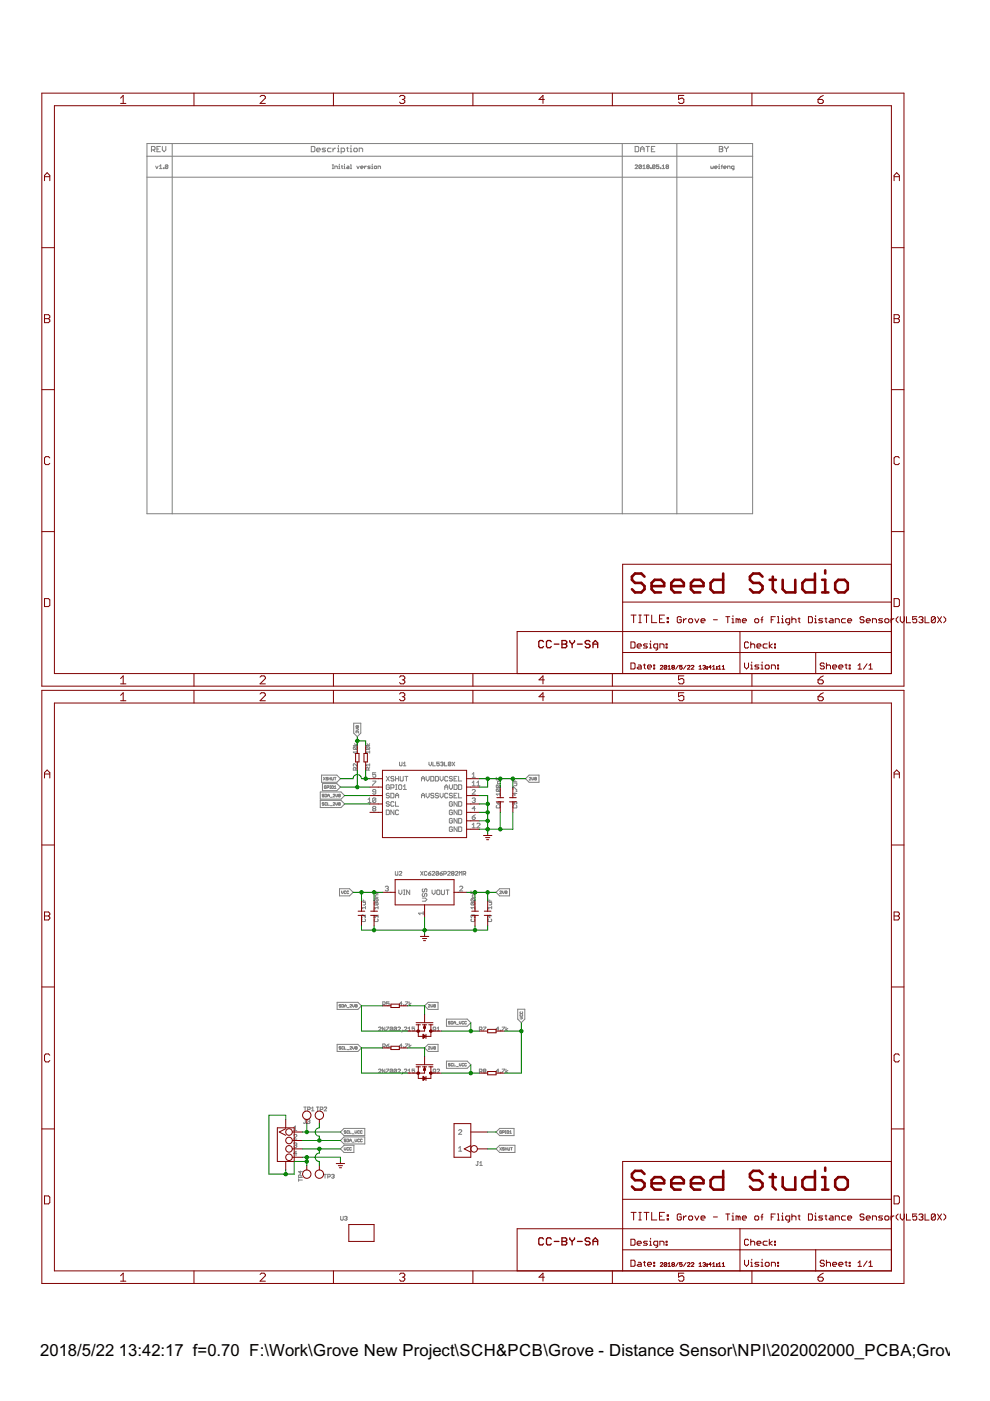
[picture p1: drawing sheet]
<svg xmlns="http://www.w3.org/2000/svg" width="210mm" height="297mm" viewBox="0 0 210 297" stroke-linecap="round" stroke-linejoin="round" font-family="sans-serif">
<defs><g id="words">
<g font-size="4">
<text x="8.5" y="287.5">2018/5/22</text>
<text x="25.2" y="287.5">13:42:17 f=0.70 F:\Work\Grove New Project\SCH&amp;PCB\Grove - Distance Sensor\NPI\202002000_PCBA;Grove - Tim</text>
</g>
</g></defs>
<g fill="none" stroke="#808080" stroke-width=".21">
<path d="M31.2 37.6h128.4M31.2 30.4h128.4v78.5h-128.4zM31.2 33.1h128.4M32.1 31.8h.6l.2-.2v-.4l-.2-.1h-.6v1.1M32.5 31.8l.4 .4M33 35.2l.3 .6 .2-.6M33.3 31.6h.3M33.8 35.2l.3-.2v.8M33.8 35.8h.6M34 31.1h-.7v1.1h.7M34.4 31.1v.7l.4 .4 .4-.4v-.7M34.6 35.6l.2 .2z"/>
<path d="M35.6 35.1l-.1 .7-.4-.2M35.6 35.1l-.4-.1-.1 .6M35.6 35.1l-.5 .5M36.5 30.4v78.5M66 31.1h.6l.2 .1v.8l-.2 .2h-.6zM67.1 31.8h.8l-.2-.4h-.4l-.2 .2v.4l.2 .2h.4M69 31.4h-.5l-.2 .2 .7 .4-.1 .2h-.6M70.2 31.4h-.6l-.2 .2v.4l.2 .2h.6M70.4 35.8h.3M70.4 35h.3M70.6 31.4v.8M70.6 35v.8"/>
<path d="M71 35.8v-.6l.5 .1v.5M71.2 31.4l-.6 .4M71.6 32.2h.3M71.6 31.4h.2v.8M71.8 30.9v.2M71.8 35.8h.3M71.8 35.2h.1v.6M71.9 34.8v.2M72.3 32.2h.6l.2-.2v-.4l-.2-.2h-.6v1.1M72.4 35.2h.2M72.5 35.1l.1 .7M72.9 35.8h.3"/>
<path d="M72.9 35.2h.1v.6M73 34.8v.2M73.5 31.4h.4M73.6 35.2l.4 .1v.5h-.4l-.1-.2 .1-.1h.4M73.7 31.2v.8l.2 .2M74.2 31.4h.2v.8M74.2 32.2h.4M74.3 35.8h.2M74.3 35h.1v.8M74.4 30.9v.2M75.2 31.4h.4l.2 .2v.4l-.2 .2h-.4l-.2-.2v-.4zM75.6 35.2l.3 .6 .3-.6"/>
<path d="M76.2 32.2v-.8h.5l.2 .2v.6M76.5 35.5h.5l-.1-.3-.4 .1 .1 .5h.3M77.3 35.2v.6M77.7 35.2l-.4 .3M78.5 35.2l-.5 .1 .5 .3-.1 .2h-.4M78.8 35.8h.3M78.8 35.2h.1v.6M78.9 34.8v.2M79.4 35.3l.3-.1 .2 .4-.4 .2zM80.2 35.8v-.6h.4l.1 .6M131.9 30.4v78.5M134.7 35.1l.1-.1 .4 .1-.5 .7h.5"/>
<path d="M134.7 31.1h.5l.2 .1v.8l-.2 .2h-.5zM135.8 32.2v-.8l.4-.3 .4 .3v.8M135.8 31.6h.8M136 35.1l-.1 .7-.4-.2M136 35.1l-.1-.1-.4 .1v.5M136 35.1l-.5 .5M136.3 35.8h.5M136.3 35.2l.3-.2v.8M137 31.1h.7M137.2 35.3l-.1 .2 .1 .3 .4-.2-.1-.3M137.2 35.3l-.1-.1 .1-.2 .4 .1-.1 .2M137.2 35.3h.3"/>
<path d="M137.3 31.1v1.1M137.9 35.6l.2 .2zM138.1 31.6h.4M138.9 31.1h-.8v1.1h.8M138.9 35.1l-.2 .7-.4-.2M138.9 35.1l-.4-.1-.2 .6M138.9 35.1l-.6 .5M139.7 35h-.5v.3l.2-.1 .3 .1-.1 .5-.4-.2M140 35.6l.1 .2zM140.4 35.8h.5M140.4 35.2l.3-.2v.8M141.4 35.3l-.2 .2 .2 .3 .4-.2-.2-.3"/>
<path d="M141.4 35.3l-.2-.1 .2-.2 .4 .1-.2 .2M141.4 35.3h.2M143.5 30.4v78.5M150.7 35.2l.1 .6 .4-.2v-.4M151.5 35.5h.6l-.2-.3-.4 .1 .2 .5h.2M152.4 35.8h.2M152.4 35.2h.1v.6M152.5 34.8v.2M152.5 31.1h.6l.1 .1-.1 .4 .1 .4-.1 .2h-.6zM152.5 31.6h.6M152.9 35.3h.3M153.2 35l-.2 .8"/>
<path d="M153.4 35.5h.6l-.2-.3-.4 .1 .2 .5h.2M153.6 31.1l.4 .5M154 31.6v.6M154.3 35.8v-.6l.5 .1v.5M154.4 31.1l-.4 .5M155.6 35.8h-.4l-.1-.2 .1-.4h.4v.7l-.3 .1M74.9 158.1h.8M75 153.3h1.5v2.1l-.7 .8-.8-.8zM75 158.3l-.1 .2 .1 .4h.6M75 158.3h.6l.1 .2-.1 .4M75 158.3l.6 .6M75.2 157.7l.2 .4 .3-.4"/>
<path d="M75.5 154.5h.3l.2 .1-.5 .2M75.7 159.4h-.8l.3 .3M75.7 159.2v.5M75.8 154v.2M75.8 154h.2l-.1 .2h-.1M75.8 154h-.3l.1 .2h.2M76 155v.4l-.4-.4-.1 .1 .1 .3M77.6 158.1h.8M77.7 158.3h.6l.1 .2-.1 .4M77.7 158.3l-.1 .2 .1 .4h.6M77.7 158.3l.6 .6M77.9 157.7l.2 .4 .3-.4"/>
<path d="M78.4 159.4h-.8l.3 .3M78.4 159.2v.5M67.9 167.9h4.4l.8 .8-.8 .7h-4.4zM67.9 169.7h4.4l.8 .8-.8 .7h-4.4zM68.2 164.3h3.2l.8 .8-.8 .8h-3.2zM68.4 166.1h3l.8 .8-.8 .7h-3zM68.6 164.8l.4 .6M68.7 168.5h-.4l.4 .3-.1 .2-.3-.2M68.7 170.3h-.4l.4 .3h-.4M68.9 168.4l.4 .1-.1 .5h-.3zM69 164.8l-.4 .6M69.2 166.7h-.4l.1 .5 .3-.1v-.2h-.2"/>
<path d="M69.3 170.3h-.4v.3h.4M69.3 167l.4-.1-.1-.3h-.3v.6M69.5 168.7h.3M69.5 169v-.4l.2-.2 .1 .2v.4M69.5 170.2v.5h.3M69.5 164.9l-.2-.1-.1 .2 .3 .3h-.3M69.7 165.1h.4M69.7 164.8v.6M69.9 166.6h.2M69.9 167.2h.2M70 166.6v.6M70.1 170.8h.3"/>
<path d="M70.1 169h.3M70.1 164.8v.6M70.3 164.8l.1 .6 .3-.1v-.5M70.4 166.6l.3 .1-.1 .5-.3-.1zM70.6 168.5h.4l-.4 .5h.4M70.6 170.3h.4l-.4 .4h.4M70.9 164.8h.3M70.9 166.8l.2-.2v.6M70.9 167.2h.3M71.1 164.8v.6M71.2 168.4v.4l.2 .2 .2-.6M71.2 170.2v.3l.2 .2 .2-.5"/>
<path d="M71.9 168.7v-.3l.2 .1v.2M71.9 168.7v.3l.2-.2v-.1M71.9 170.5v-.3l.2 .1v.2M71.9 170.5v.2l.2-.1v-.1M71.9 168.7h.2M71.9 170.5h.2M75.4 163.3v-.4l-.4-.1-.1 .5h.8M75.7 161.9v.6l-.5-.6-.3 .2 .1 .4M75.7 162.8l-.3 .2M78 170.2h.7M78 169.5l.4-.3v1M78.1 163.3l-.1-.5-.4 .1v.4h.8"/>
<path d="M78.4 161.9v.6M78.4 162.8l-.3 .2M78.4 162.2h-.8l.3 .3M79 165.6h.7l-.7 1M79.2 171.4l-.2-.1 .2-.3 .5 .1-.2 .3M79.2 171.4h.3M79.2 171.4l-.2 .2 .2 .3 .5-.1-.2-.4M79.7 167.9h-.5l-.2-.2 .2-.3 .5 .2v.6l-.2 .2-.5-.2M79.7 163.8h-.7v.5l.5-.2 .2 .2v.4l-.2 .1-.5-.1M79.7 169.3l-.2-.1-.5 .1v.7M79.7 169.3v.7l-.2 .2-.5-.2M79.7 169.3l-.7 .7"/>
<path d="M81.9 171.7h.5l.1 .2v.7l-.1 .1h-.5zM81.9 164.6l.6 1M82.5 166.6l-.1-.2-.5 .2v.6l.5 .2 .1-.2v-.3h-.3M82.5 168.3l-.1-.1-.5 .1 .2 .4 .4 .1-.1 .4-.5-.2M82.5 170.1l-.1-.1-.5 .1 .2 .4 .4 .1-.1 .3-.5-.1M82.5 164.6l-.6 1M82.9 167h.5l.1-.1-.1-.5h-.5v1M82.9 168.2h.5l.1 .1v.7l-.1 .2h-.5zM83.5 164.8l-.1-.2h-.4l-.1 .3 .1 .2h.4l.1 .3-.1 .2-.5-.2M83.5 171.7v1l-.6-1v1M83.5 170.1l-.1-.1h-.4l-.1 .1v.7l.1 .1h.4l.1-.1M83.9 167.4h.3"/>
<path d="M83.9 165.1h.6M83.9 168.7h.6M83.9 170v.9h.6M83.9 164.6v1M83.9 169.2v-.7l.3-.3 .3 .3v.7M83.9 166.4h.3M84 166.4v1M84.5 171.9l-.2-.2-.4 .2v.7l.1 .1 .5-.1M84.5 166.6l.2-.2 .5 .2v.6l-.2 .2-.5-.2zM84.5 164.6v1M84.7 161.6v.6l.2 .2 .3-.2v-.6M84.9 164.6v.8l.1 .2 .5-.2v-.8"/>
<path d="M85.5 167.4h.7M85.5 166.7l.3-.3v1M85.5 162.4h.6M85.5 161.9l.3-.3v.8M85.8 164.6h.7M86.2 164.6v1M89.4 165.6v-.7l.3-.3 .3 .3v.7M89.4 169.2v-.7l.3-.3 .3 .3v.7M89.4 165.1h.6M89.4 168.7h.6M90.3 164.6v.7l.4 .3 .3-.3v-.7M90.3 168.2v.6l.4 .4 .3-.4v-.6"/>
<path d="M91 161.6v.5l.2 .3 .3-.3v-.5M91.3 164.6h.5l.2 .2v.6l-.2 .2h-.5zM91.8 161.6v.8h.5M92 168.3l-.2-.1-.5 .1 .2 .4 .5 .1-.2 .4-.5-.2M92.3 164.6h.5l.2 .2v.6l-.2 .2h-.5zM93 168.3l-.2-.1-.5 .1 .2 .4 .5 .1-.2 .4h-.3l-.2-.2M93.1 161.6h-.5v.4l.3-.1 .2 .1-.1 .4-.4-.2M93.3 164.6v.7l.3 .3 .4-.3v-.7M93.3 168.2v.6l.3 .4 .4-.4v-.6M93.4 161.7l.4-.1 .1 .1-.1 .3M93.7 162h.1M93.8 162l.1 .1-.1 .3-.4-.2"/>
<path d="M94.3 161.6v.8h.5M94.3 166.9h.6M94.3 167.4v-.7l.3-.3 .3 .3v.7M94.9 164.8l-.1-.2h-.4l-.1 .2v.6l.1 .2 .5-.2M94.9 168.3l-.1-.1-.5 .1v.7l.1 .2h.4l.1-.2M95.3 166.4v.6l.3 .4 .3-.4v-.6M95.6 161.7v.5l-.1 .2-.4-.2M95.6 161.7l-.1-.1-.4 .1v.5M95.6 161.7l-.5 .5M95.9 161.6l.5 .8M95.9 164.8l-.5-.2-.1 .3 .5 .2 .1 .3-.1 .2-.5-.2M95.9 168.3l-.1-.1-.5 .1 .1 .4 .5 .1-.1 .4-.5-.2"/>
<path d="M95.9 170.1l-.1-.1-.5 .1v.7l.1 .1 .5-.1v-.3h-.3M95.9 171.9l-.1-.2-.5 .2v.7l.1 .1 .5-.1v-.4h-.3M95.9 173.7l-.1-.2-.5 .2v.6l.1 .2 .5-.2v-.3h-.3M95.9 175.5l-.1-.2-.5 .2v.6l.1 .2 .5-.2v-.3h-.3M96.3 166.4h.5l.1 .2v.6l-.1 .2h-.5zM96.3 165.1h.3M96.3 168.7h.3M96.4 161.6l-.5 .8M96.9 164.6h-.6v1h.6M96.9 168.2h-.6v1h.6M96.9 170v.9l-.6-.9v.9M96.9 171.7v1l-.6-1v1"/>
<path d="M96.9 173.5v1l-.6-1v1M96.9 175.3v1l-.6-1v1M97.2 166.4h.5l.2 .2v.6l-.2 .2h-.5zM97.2 170h.5l.2 .1v.7l-.2 .1h-.5zM97.2 171.7h.5l.2 .2v.7l-.2 .1h-.5zM97.2 173.5h.5l.2 .2v.6l-.2 .2h-.5zM97.2 175.3h.5l.2 .2v.6l-.2 .2h-.5zM97.2 164.6v1h.7M97.2 168.2v1h.7M100.1 173.2h.5l.2 .4-.5 .1-.2-.1zM100.1 167.6l.2-.2 .5 .2-.7 .8h.7M100.1 166.6h.7"/>
<path d="M100.1 164.1l.3-.3v1M100.1 165.9l.3-.3v1M100.1 174.9l.3-.4v1M100.1 164.8h.7M100.1 169.3l.5-.1 .2 .1-.2 .4M100.1 175.5h.7M100.4 169.7h.2M100.6 169.7l.2 .1-.2 .4-.5-.2M100.8 171.4h-.7l.5-.4v.9M100.8 172.7l-.7 .5M101.1 166.6h.7M101.1 165.9l.3-.3v1"/>
<path d="M101.1 174.7l.2-.2 .5 .2-.7 .8h.7M105.2 164.8v.5h.8M105.2 169.9l.4 .6M105.3 170.8l-.1 .1 .1 .4h.6l.1-.1-.1-.4M105.3 167.3l-.1 .1 .1 .4h.6M105.3 166.5h.6l.1 .1-.1 .4M105.3 167.3h.6l.1 .1-.1 .4M105.3 166.5l-.1 .1 .1 .4h.6M105.3 167.3l.6 .5M105.3 166.5l.6 .5M105.6 170.1l.1-.2 .3 .2-.1 .4h-.3zM105.6 165.1v.2"/>
<path d="M106 168.4h-.8l.3 .2M106 168.1v.5M106 165.6l-.5 .2v.4h.5M108.8 169.9v.6h.4l-.1-.3 .1-.3 .4 .2-.1 .4M108.8 165.2v.6h.8M108.8 167.4v-.5l.8 .5M108.9 170.8l-.1 .1 .1 .4h.6l.1-.1-.1-.4M109.1 166h.5l-.1 .6h-.4M109.2 168.1v.5l-.4-.4h.8M109.2 165.5v.3M109.5 167.7l.1 .1zM111.4 165.1l.8-.8h2.1v1.6h-2.1z"/>
<path d="M112.2 164.9h.4l-.4 .5h.4M112.8 164.8v.4l.2 .2 .2-.2v-.4M113.5 165.1h.1M113.5 165.1v-.3l.2 .1-.1 .2M113.5 165.1v.3l.2-.1-.1-.2M72 188.4h2.1l.8 .8-.8 .7h-2.1zM72.4 188.9v.4l.2 .2 .2-.6M73.4 189h-.4l.1 .5 .3-.1M73.9 189h-.3l.1 .5 .2-.1M76.7 190.5v.6h.8M76.8 194.8l-.1 .2 .1 .4h.5l.2-.2-.2-.4M77 191.3h.5v.4l-.5 .2"/>
<path d="M77.1 190.8v.3M77.5 192.4h-.8l.3 .3M77.5 192.2v.5M77.5 194v.6l-.5-.6-.3 .2 .1 .4M79.4 188.9v.5h.8M79.5 190.5l-.1 .4 .1 .2h.5M79.5 191.3l-.1 .4 .6 .2M79.5 194.8l-.1 .2 .1 .4h.5l.2-.2-.2-.4M79.5 190.5h.5l.2 .2-.2 .4M79.5 191.3h.5l.2 .2-.2 .4M79.5 191.3l.5 .6M79.5 190.5l.5 .6"/>
<path d="M79.8 189.1v.3M80.2 192.2v.5M80.2 194v.6M80.2 192.4h-.8l.2 .3M80.2 189.7l-.6 .1v.4h.6M80.2 194.3h-.8l.2 .3M81.7 188.1l.2-.2h.3l.1 .2-.1 .3M82 188.4h.2M82.2 188.4l.1 .2-.1 .3h-.3l-.2-.2M83.8 184.8l.1 .8 .4-.2v-.6M84.6 188.7v.6l.3 .4 .3-.4v-.6M84.6 184.9l.2-.1 .4 .1-.6 .7h.6"/>
<path d="M85.6 189.7h.3M85.6 188.7h.3M85.7 188.7v1M86.9 188.7v1l-.7-1v1M89.2 184.8l.5 .8M89.5 190.4h.7l.3 .3-.3 .4h-.7M89.7 188.4l-.2 .2 .2 .5 .3-.2 .2-.5 .3 .2v.3l-.2 .2M89.7 189.4l-.2 .2 .2 .5 .3-.2 .2-.5 .3 .2-.2 .5M89.7 184.8l-.5 .8M89.7 193.6h-1l.4 .4M89.7 193.3v.7M90.5 184.9l-.1-.1-.4 .1v.5l.1 .2 .4-.2"/>
<path d="M90.8 185.2h.4l.2 .2-.4 .2zM91.4 184.8l-.6 .4M91.6 188.7v.6l.3 .4 .4-.4v-.6M91.6 184.9l.2-.1 .4 .1-.6 .7h.6M92.8 188.7l.5 .1v.7l-.2 .2h-.3l-.2-.2v-.7zM93 184.9l-.4-.1-.1 .6M93 184.9l-.1 .7-.4-.2M93 184.9l-.5 .5M93.3 185.2h.4l.1 .2-.4 .2zM93.6 188.7v.8l.1 .2 .5-.2v-.8M93.8 184.8l-.5 .4M94.1 185.3h.4l.1-.4-.5-.1v.8"/>
<path d="M94.6 188.7h.6M94.9 188.7v1M94.9 184.9l.2-.1 .4 .1-.6 .7h.6M95.9 185.2l-.2-.2 .2-.2 .4 .1-.2 .3M95.9 185.2l-.2 .1 .2 .3 .4-.2-.2-.2M95.9 185.2h.2M96.6 184.9l.1-.1 .4 .1-.5 .7h.5M97.4 185.6v-.8l.2 .2 .3-.2v.8M97.5 188.1l.1-.2h.3l.2 .2-.6 .8h.6M98.2 185.3h.4l.1-.4-.5-.1v.8M98.5 185.3l.2 .3M99.9 188.9v.5h.8"/>
<path d="M100 191.3l-.1 .4 .6 .2M100 191.3h.5l.2 .2-.2 .4M100 190.5l-.1 .4 .1 .2h.5M100 190.5h.5l.2 .2-.2 .4M100 194.8l-.1 .2 .1 .4h.5l.2-.2-.2-.4M100 191.3l.5 .6M100 190.5l.5 .6M100.3 194.2l.1-.2 .3 .2-.2 .4M100.3 194.2l-.2-.2-.2 .2 .1 .4M100.3 189.1v.3M100.3 194.2v.1M100.7 192.4h-.8l.2 .3"/>
<path d="M100.7 189.7l-.6 .1v.4h.6M100.7 192.2v.5M103.4 190.5v.6h.8M103.6 194.8l-.2 .2 .2 .4h.5l.1-.2-.1-.4M103.7 191.3h.5v.4l-.5 .2M103.8 190.8v.3M103.8 194v.6l-.4-.4h.8M104.2 192.4h-.8l.3 .3M104.2 192.2v.5M105.9 188.4h2.1v1.5h-2.1l-.7-.7zM106 189h.3l-.3 .5h.3M106.6 188.9l.1 .6 .2-.2v-.4"/>
<path d="M107.2 189.2v.3l.3-.1-.1-.2M107.2 189.2v-.3l.3 .1-.1 .2M107.2 189.2h.2M71.5 212.5h4.4l.7 .8-.7 .7h-4.4zM72.3 213.1l-.3-.1-.1 .2 .4 .2h-.4M72.5 213l.3 .1-.1 .4h-.2zM73 213.5v-.3l.2-.2 .2 .5M73 213.3h.4M73.6 213.6h.4M74.2 213.1h.4l-.4 .4h.4M74.8 213v.4l.2 .1 .1-.1v-.4M75.4 213.3v-.3l.3 .1-.1 .2"/>
<path d="M75.4 213.3v.2l.3-.1-.1-.1M75.4 213.3h.2M80.2 217.9l.2-.1 .4 .1-.6 .7h.6M81.2 213h.4l.1-.2-.1-.4h-.4v.8M81.4 213l.3 .2M81.6 217.8v.8l-.5-.8v.8M81.9 217.8h.5l-.5 .8M82.5 212.4h-.5v.4l.2-.1 .3 .1-.1 .4-.4-.1M83.2 217.9v.5l-.1 .2-.4-.2M83.2 217.9l-.1-.1-.4 .1v.5M83.2 217.9l-.5 .5M84.1 217.9v.5l-.2 .2-.4-.2"/>
<path d="M84.1 217.9l-.2-.1-.4 .1v.5M84.1 217.9l-.6 .5M84.3 217.9l.2-.1 .4 .1-.6 .7h.6M85.2 212.8h-.5l.4-.4v.8M85.3 218.4l.1 .2zM85.4 218.6l-.2 .2M85.5 213.1l.2 .1zM85.7 217.9l.2-.1 .4 .1-.6 .7h.6M85.9 212.4h.6l-.6 .8M86.6 218.6h.5M86.6 218l.2-.2v.8M86.8 212.4v.8"/>
<path d="M87.2 212.7l-.4 .3 .4 .2M87.9 217.8h-.5v.4l.4-.2 .1 .4-.1 .2-.4-.2M90 213.3l.8-.8h2.1v1.5h-2.1zM90.8 213.1h.4l-.4 .4h.4M91.4 213v.4l.2 .1 .2-.1v-.4M91.8 217.9l.2-.1 .4 .1-.2 .7-.4-.2zM92.1 213.3v-.3l.2 .1-.1 .2M92.1 213.3v.2l.2-.1-.1-.1M92.1 213.3h.1M92.1 218.3l.3 .3M92.7 218.6h.5M92.7 218l.2-.2v.8"/>
<path d="M94.7 216.1h4.4l.7 .7-.7 .8h-4.4zM95.4 216.6h-.3l.3 .4h-.3M95.7 216.6h.3l-.1 .5h-.2zM96.2 217.1v-.4l.2-.1 .2 .1v.4M96.2 216.8h.4M96.8 217.2h.4M97.4 216.6l.2 .5 .1-.2v-.3M98.3 216.6h-.3v.4h.3M98.9 216.6h-.4v.4h.4M101.6 218.3h.4l.2-.4-.6-.1v.8M101.9 218.3l.3 .3M102.5 217.8h.5l-.5 .8"/>
<path d="M105.7 218.2h-.5l.4-.4v.8M106 218.4l.2 .2zM106.4 217.8h.6l-.6 .8M107.3 217.8v.8M107.7 218l-.4 .3 .4 .3M109.8 214h1.5v2.1l-.8 .7-.7-.7zM110.3 215.7h.3l.2 .2-.5 .1M110.3 215.1v.4l.5-.1-.1-.3M110.3 214.5v.4l.5-.1-.1-.3M62.3 239.1l.3-.4v1M62.3 239.7h.6M64.4 234.7h.5"/>
<path d="M64.6 237.4h.3M64.7 234.7v.8M64.7 237.4v.7l-.1 .1-.3-.1M65.2 237.5l.4-.1 .1 .1-.1 .3M65.2 235.2l.6-.1-.2-.4h-.4v.8M65.4 237.8h.2M65.6 237.8l.1 .1-.1 .3-.4-.1M66.1 235l.2-.3v.8M66.1 235.5h.5M67.1 234.7h.5M67.4 234.7v.8M67.9 235.2h.4l.2-.4-.6-.1v.8"/>
<path d="M68.7 234.8l.2-.1 .4 .1-.6 .7h.6M71.5 221.4h4.4l.7 .8-.7 .7h-4.4zM72.3 222h-.4l.4 .3-.1 .2-.3-.1M72.8 222h-.3l.1 .5 .2-.1M72.9 239.2h4.4v1.6h-4.4l-.7-.8zM73 221.9v.6h.4M73.3 239.8l-.2-.1-.1 .2 .3 .3h-.3M73.6 222.5h.4M73.9 239.8h-.3v.4h.3M74.1 239.7v.6h.4M74.2 222h.4l-.4 .5h.4M74.8 221.9v.4l.2 .2 .1-.2v-.4"/>
<path d="M75.3 239.7v.4l.2 .2 .1-.2v-.4M75.4 222.2v-.3l.3 .1-.1 .2M75.4 222.2v.3l.3-.1-.1-.2M75.4 222.2h.2M76.2 239.8h-.4v.4h.4M76.8 239.8h-.4v.4h.4M80.2 226.8l.2-.1 .4 .1-.6 .7h.6M81.2 221.9h.4l.1-.4-.5-.2v.8M81.4 221.9l.3 .2M81.6 226.7v.8l-.5-.8v.8M81.9 226.7h.5l-.5 .8M82 221.7h.4l.1 .3-.4 .1z"/>
<path d="M82.5 221.3l-.5 .4M83.2 226.8l-.4-.1-.1 .7M83.2 226.8v.6l-.1 .1-.4-.1M83.2 226.8l-.5 .6M84.1 226.8l-.4-.1-.2 .7M84.1 226.8v.6l-.2 .1-.4-.1M84.1 226.8l-.6 .6M84.3 226.8l.2-.1 .4 .1-.6 .7h.6M85.2 221.7h-.5l.4-.4v.8M85.3 227.4l.1 .1zM85.4 227.5l-.2 .3M85.5 222l.2 .1z"/>
<path d="M85.7 226.8l.2-.1 .4 .1-.6 .7h.6M85.9 221.3h.6l-.6 .8M86.6 226.9l.2-.2v.8M86.6 227.5h.5M86.8 221.3v.8M87.2 221.6l-.4 .3 .4 .2M87.9 226.7h-.5v.4l.2-.2 .3 .2-.1 .4-.4-.1M90 222.2l.8-.8h2.1v1.5h-2.1zM90.8 222h.4l-.4 .5h.4M91.4 221.9v.4l.2 .2 .2-.2v-.4M92 226.7l.4 .1-.2 .7-.4-.1zM92.1 222.2v-.3l.2 .1-.1 .2"/>
<path d="M92.1 222.2v.3l.2-.1-.1-.2M92.1 222.2h.1M92.1 227.2l.3 .3M92.7 226.8l.1-.1 .4 .1-.5 .7h.5M94.7 225h4.4l.7 .7-.7 .8h-4.4zM95.4 225.6h-.3l.3 .3h-.3M96 225.6h-.3v.3h.3M96.2 225.5v.5h.4M96.8 226.1h.4M97.2 239.7l.2-.2 .5 .2v.2l-.7 .6h.7M97.4 225.5v.3l.2 .2 .1-.2v-.3M98.3 225.6h-.3v.3h.3"/>
<path d="M98.9 225.6h-.4v.3h.4M101.6 227.2h.4l.2-.4-.6-.1v.8M101.9 227.2l.3 .3M102.6 227.1l-.1 .1 .1 .3 .4-.1-.1-.3M102.6 227.1l-.1-.2 .1-.2 .4 .1-.1 .3M102.6 227.1h.3M105.7 227.1h-.5l.4-.4v.8M105.9 239.2h3.1v1.6h-3.1l-.7-.8zM106 227.4l.2 .1zM106.3 239.8h-.3l.1 .5 .2-.1v-.2h-.1M106.4 226.7h.6l-.6 .8M107.1 239.7h.2"/>
<path d="M107.2 239.7v.6M107.3 226.7v.8M107.6 239.7l.3 .1-.1 .5-.3-.1zM107.7 226.9l-.4 .3 .4 .3M108.1 239.9l.2-.2v.6M62.3 240.7l.1-.2 .5 .2-.6 .8h.6M62.3 242.5l.5-.2 .1 .2-.1 .3M62.6 242.8h.2M62.8 242.8l.1 .2-.1 .3-.5-.2M62.9 244.6h-.6l.5-.5v1M63.3 250.2h.8M63.3 249.9v.6"/>
<path d="M63.7 248.3v.5l-.4-.4h.8M63.8 249.6v-.4l-.4-.1-.1 .5h.8M68.7 249h.5M68.9 249v.8M69.5 249.5h.4l.1-.4-.5-.1v.8M70.3 249.1l.4-.1 .1 .1-.1 .3M70.6 249.4h.1M70.7 249.4l.1 .1-.1 .3-.4-.2M72.2 241.8l.7-.8h4.4v1.5h-4.4zM72.2 257.9v.7l.2 .1 .4-.1v-.7M72.9 242.8h2.1v1.5h-2.1l-.7-.7zM73 243.3l.2 .6 .1-.2v-.4"/>
<path d="M73 258l.4-.1 .2 .1-.2 .3M73.3 258.3h.1M73.3 241.6l-.2-.1-.1 .2 .3 .3h-.3M73.4 258.3l.2 .1-.2 .3-.4-.1M73.6 241.5l.3 .1-.1 .5h-.2zM73.9 243.4h-.3v.5l.3-.1M74.1 242.1v-.4l.2-.2 .2 .2v.4M74.1 241.8h.4M74.5 243.4h-.4l.1 .5 .3-.1M74.7 240.4h.4M74.7 242.2h.4M75.3 241.5v.4l.2 .2 .1-.2v-.4"/>
<path d="M76.2 241.6h-.4l.1 .5 .3-.1M76.8 241.6h-.4l.1 .5 .3-.1M97.2 243.4l.4-.3v1M97.2 244.1h.7M101.2 246.3h.2M101.3 246.3v.7l-.1 .1-.3-.1M101.7 247.1h.6M101.7 246.6l.3-.3v.8M105.2 243.6l.7-.8h3.3v1.5h-3.3zM106 243.3l.3 .6M106.3 243.3l-.3 .6M106.6 240.1l.3-.1-.1-.3h-.2v.6"/>
<path d="M106.9 243.4h-.3l.3 .3-.1 .2-.2-.1M107.1 243.6h.4M107.1 243.3v.6M107.1 240.3h.2M107.5 243.3v.6M107.7 243.3l.1 .6 .3-.1v-.5M108.1 240.3h.3M108.3 243.3h.3M108.5 243.3v.6"/>
</g>
<g fill="none" stroke="#800000" stroke-width=".21">
<path d="M8.9 19.7h182.8v125.8h-182.8zM41.1 19.7v2.7M70.7 19.7v2.7M100.3 19.7v2.7M129.8 19.7v2.7M159.4 19.7v2.7M9.4 38.3v-1.1l.6-.6 .6 .6v1.1M9.4 37.5h1.2M11.5 22.4h177.5v120.4h-177.5zM25.6 20.8l.5-.6v1.7M25.6 21.9h1.1M55.1 20.5l.3-.3h.6l.3 .3v.3l-1.2 1.1h1.2"/>
<path d="M84.7 20.5l.3-.3h.6l.2 .3v.3l-.2 .3M85.3 21.1h.3M85.6 21.1l.2 .3v.3l-.2 .2h-.6l-.3-.2M115.4 21.1h-1.1l.8-.9v1.7M145 20.2h-1.1v.9l.5-.3h.3l.3 .3v.6l-.3 .2h-.6l-.2-.2M173.4 21.1h.9l.3 .3v.3l-.3 .2h-.6l-.3-.2zM174.6 20.2l-.6 .3-.6 .6M189.6 38.3v-1.1l.5-.6 .6 .6v1.1M189.6 37.5h1.1M8.9 52.5h2.6M189 52.5h2.7M9.4 66.7h.9l.3 .3v.3l-.3 .3 .3 .2v.3l-.3 .3h-.9z"/>
<path d="M9.4 67.6h.9M189.6 66.7h.8l.3 .3v.3l-.3 .3 .3 .2v.3l-.3 .3h-.8zM189.6 67.6h.8M8.9 82.6h2.6M10.6 97.1l-.3-.3h-.6l-.3 .3v1.1l.3 .3h.6l.3-.3M189 82.6h2.7M190.7 97.1l-.3-.3h-.6l-.2 .3v1.1l.2 .3h.6l.3-.3M8.9 112.7h2.6M189 119.6h-57v23.2M189 112.7h2.7M9.4 126.9h.9l.3 .3v1.1l-.3 .3h-.9zM131.9 133.9h-22.3v8.9"/>
<path d="M132 138.3h57M132 133.9h57M132 127.7h57M133.8 136.1h.6l.2 .2v.9l-.2 .2h-.6zM133.8 130.4h1.1M134.3 130.4v1.6M135.1 137h.9l-.3-.5h-.4l-.2 .2v.5l.2 .2h.4M135.4 132h.6M135.4 130.4h.6M135.7 130.4v1.6M136.5 130.4h1.1M137.1 130.4v1.6"/>
<path d="M137.3 136.5h-.7l-.2 .2 .2 .3h.5l.2 .2-.2 .2h-.7M137.7 136.5h.2v.9M137.7 137.4h.5M137.9 135.9v.2M138.2 130.4v1.6h1.1M139.4 137.4h-.6l-.2-.2v-.5l.2-.2h.6v1.1l-.4 .2M139.8 131.2h.6M139.9 137.4v-.9h.6l.3 .2v.7M140.9 130.4h-1.1v1.6h1.1M141.2 136.5h.2v.2h-.2zM141.2 137.2h.2v.2h-.2zM141.5 131h.2v.2h-.2z"/>
<path d="M141.5 131.8h.2v.2h-.2zM144.4 131l-.2-.3h-.4l-.2 .3v.8l.2 .2h.4l.2-.2v-.4h-.4M144.9 131.2v.8M145.5 131.2h-.2l-.4 .4M146 131.4l.2-.2h.4l.3 .2v.4l-.3 .2h-.4l-.2-.2zM147.3 131.2l.4 .8 .5-.8M148.6 131.6h.9l-.2-.4h-.5l-.2 .2v.4l.2 .2h.5M151.3 131.4h.8M153.9 130.7h.8M154.3 130.7v1.3M155.2 131.2h.2v.8M155.2 132h.4"/>
<path d="M155.4 130.5v.2M156.5 131.4l-.4-.2v.8M156.5 131.4v.6M156.5 131.4l.2-.2 .2 .2v.6M156.9 133.9v8.9M157.4 131.6h.8l-.2-.4h-.4l-.2 .2v.4l.2 .2h.4M158.7 136.3l-.2-.2h-.4l-.2 .2v.9l.2 .2h.4l.2-.2M159.2 136.1v1.3M159.2 136.7l.2-.2h.4l.2 .2v.7M160.2 131.2h.5l.2 .2v.4l-.2 .2h-.5l-.2-.2v-.4zM160.5 137h.8l-.2-.5h-.4l-.2 .2v.5l.2 .2h.4M161.3 131.4h.5"/>
<path d="M161.8 130.7l-.3 .3v1M162.7 136.5h-.7l-.2 .2v.5l.2 .2h.7M163.1 136.1v1.3M163.5 131.4h.4M163.7 136.5l-.6 .5 .6 .4M164.2 136.5h.2v.2h-.2zM164.2 137.2h.2v.2h-.2zM164.4 130.7h-.9v1.3M164.8 130.7h.2v1.3M164.8 132h.4M165.7 131.2h.2v.8M165.7 132h.4"/>
<path d="M165.9 130.5v.2M167.4 132h-.6l-.2-.2v-.4l.2-.2h.6v1l-.4 .3M167.9 130.7v1.3M167.9 131.4l.2-.2h.4l.3 .2v.6M169.2 131.2h.4M169.4 131v.8l.2 .2M171.4 130.7h.6l.3 .3v.8l-.3 .2h-.6zM172.7 131.2h.2v.8M172.7 132h.4M172.9 130.5v.2M173 138.3v4.5M174.4 131.2h-.6l-.2 .2 .8 .4-.2 .2h-.6"/>
<path d="M174.9 131.2h.4M175.1 131v.8l.2 .2M176 131.2h.4l.2 .2v.6h-.6l-.2-.2 .2-.2h.6M177.1 132v-.8h.6l.2 .2v.6M179.3 131.2h-.7l-.2 .2v.4l.2 .2h.7M179.7 131.6h.9l-.2-.4h-.5l-.2 .2v.4l.2 .2h.5M183.2 131l-.2-.3h-.4l-.2 .3v.2l.2 .2h.4l.2 .4-.2 .2h-.4l-.2-.2M183.7 131.6h.8l-.2-.4h-.4l-.2 .2v.4l.2 .2h.4M185 132v-.8h.6l.2 .2v.6M187.1 131.2h-.6l-.2 .2 .8 .4-.2 .2h-.6M187.6 131.4l.2-.2h.4l.3 .2v.4l-.3 .2h-.4l-.2-.2zM188.9 131.2v.8"/>
<path d="M189.5 131.2h-.2l-.4 .4M189.6 126.9h.8l.3 .3v1.1l-.3 .3h-.8zM190.4 130.7l-.4 .5v.4l.4 .4M190.9 130.7v.9l.4 .4 .4-.4v-.9M192.2 130.7v1.3h.9M194.4 130.7h-.9v.7l.5-.2 .4 .2v.4l-.2 .2h-.5l-.2-.2M194.8 131l.3-.3h.4l.2 .3-.2 .4M195.3 131.4h.2M195.5 131.4l.2 .2-.2 .4h-.4l-.3-.2M196.1 130.7v1.3h.9M198.3 131l-.2-.3h-.4l-.2 .3v.8M198.3 131v.8l-.2 .2h-.4l-.2-.2"/>
<path d="M198.3 131l-.8 .8M198.8 130.7l.8 1.3M199.6 130.7l-.8 1.3M200.1 130.7l.4 .5v.4l-.4 .4M8.9 146.4h182.8v125.7h-182.8zM11.5 149.1h177.5v120.4h-177.5zM25.6 143.9l.5-.6v1.7M25.6 147.4l.5-.5v1.7M25.6 148.6h1.1M25.6 145h1.1M41.1 142.8v2.7M41.1 146.4v2.7"/>
<path d="M55.1 143.6l.3-.3h.6l.3 .3v.3l-1.2 1.1h1.2M55.1 147.2l.3-.3h.6l.3 .3v.2l-1.2 1.2h1.2M70.7 142.8v2.7M70.7 146.4v2.7M75.4 159.7h.7v1.8h-.7zM75.8 158v1.7M77.2 159.7h.7v1.8h-.7zM77.5 158v1.7M84.7 143.6l.3-.3h.6l.2 .3v.3l-.2 .2M84.7 147.2l.3-.3h.6l.2 .3v.2l-.2 .3M85.3 147.7h.3M85.3 144.1h.3"/>
<path d="M85.6 144.1l.2 .3v.3l-.2 .3h-.6l-.3-.3M85.6 147.7l.2 .3v.3l-.2 .3h-.6l-.3-.3M100.3 142.8v2.7M100.3 146.4v2.7M115.4 144.1h-1.1l.8-.8v1.7M115.4 147.7h-1.1l.8-.8v1.7M129.8 142.8v2.7M129.8 146.4v2.7M133.8 140.6h.6l.2 .2v.8l-.2 .2h-.6zM135.3 141h.4l.3 .2v.6h-.7l-.2-.2 .2-.2h.7M136.4 141h.4M136.6 140.8v.8l.2 .2"/>
<path d="M137.3 141.4h.8l-.2-.4h-.4l-.2 .2v.4l.2 .2h.4M138.6 141h.2v.2h-.2zM138.6 141.6h.2v.2h-.2zM140 141.2l.1-.1 .4 .1-.5 .7h.5M141.4 141.2l-.2-.1-.4 .1v.5M141.4 141.2l-.2 .7-.4-.2M141.4 141.2l-.6 .5M141.6 141.3l.3-.2v.8M141.6 141.9h.6M142.6 141.5l-.1-.2 .1-.2 .4 .1-.1 .3M142.6 141.5l-.1 .1 .1 .3 .4-.2-.1-.2M142.6 141.5h.3"/>
<path d="M143.8 141.1l-.5 .8M144.6 141.1h-.5v.4l.3-.2 .2 .2-.1 .4-.4-.2M145 143.3h-1.1v.8l.5-.2h.3l.3 .2v.6l-.3 .3h-.6l-.2-.3M145 146.9h-1.1v.8l.8-.3 .3 .3v.6l-.3 .3h-.6l-.2-.3M145.5 141.1l-.6 .8M145.8 141.2l.1-.1 .4 .1-.5 .7h.5M146.6 141.2l.1-.1 .4 .1-.5 .7h.5M148.2 141.3l.3-.2v.8M148.2 141.9h.5M149 141.2l.4-.1 .2 .1-.2 .3M149.3 141.5h.1M149.4 141.5l.2 .1-.2 .3-.4-.2"/>
<path d="M149.9 141.3l.1 .2zM149.9 141.7l.1 .2zM150.8 141.5h-.5l.4-.4v.8M151.1 141.3l.2-.2v.8M151.1 141.9h.5M151.9 141.3l.1 .2zM151.9 141.7l.1 .2zM152.3 141.3l.3-.2v.8M152.3 141.9h.5M153.1 141.3l.3-.2v.8M153.1 141.9h.6M157.9 140.6v.8l.4 .4 .4-.4v-.8"/>
<path d="M159.2 141h.2v.8M159.2 141.8h.4M159.4 140.4v.2M159.4 142.8v2.7M159.4 146.4v2.7M160.9 141h-.6l-.3 .2 .3 .2h.4l.2 .2-.2 .2h-.7M161.4 141h.2v.8M161.4 141.8h.4M161.6 140.4v.2M162.2 141.2l.3-.2h.4l.2 .2v.4l-.2 .2h-.4l-.3-.2zM163.6 141.8v-.8h.6l.2 .2v.6M164.9 141h.2v.2h-.2z"/>
<path d="M164.9 141.6h.2v.2h-.2zM173.4 144.1h.9l.3 .3v.3l-.3 .3h-.6l-.3-.3zM173.4 147.7h.9l.3 .3v.3l-.3 .3h-.6l-.3-.3zM174.6 146.9l-.6 .3-.6 .5M174.6 143.3l-.6 .3-.6 .5M174.8 140.8l-.2-.2h-.5l-.2 .4 .2 .2h.5l.2 .4-.2 .2h-.5l-.2-.2M175.2 140.6v1.2M175.2 141.2l.2-.2h.5l.2 .2v.6M176.5 141.4h.9l-.2-.4h-.5l-.2 .2v.4l.2 .2h.5M177.8 141.4h.9l-.2-.4h-.4l-.3 .2v.4l.3 .2h.4M179.2 141h.4M179.4 140.8v.8l.2 .2"/>
<path d="M180 141h.3v.2h-.3zM180 141.6h.3v.2h-.3zM181.9 141.1l.4-.4v1.2M181.9 141.9h.8M183.8 140.7l-.7 1.2M184.2 141.1l.4-.4v1.2M184.2 141.9h.8M8.9 179.2h2.6M9.4 165v-1.2l.6-.5 .6 .5v1.2M9.4 164.1h1.2M75.8 161.5v1.8M77.5 161.5v1.8"/>
<path d="M78.4 165.1h2.7M78.4 168.7h2.7M78.4 170.5h2.7M78.4 172.2h2.7M78.4 166.9h2.7M81.1 163.3h17.8v14.3h-17.8zM98.9 165.1h2.7M98.9 168.7h2.7M98.9 170.5h2.7M98.9 172.2h2.7M98.9 174h2.7M98.9 166.9h2.7"/>
<path d="M98.9 175.8h2.7M102.5 177.1h1.8M103 177.6h.8M103.2 178h.4M103.4 176.7v.4M105.3 170h1.5M105.3 169.1h1.5M106.1 166.9v2.2M106.1 170v2.2M108 170h1.5M108 169.1h1.5M108.7 166.9v2.2"/>
<path d="M108.7 170v2.2M189 179.2h2.7M189.6 164.1h1.1M189.6 165v-1.2l.5-.5 .6 .5v1.2M9.4 193.4h.9l.3 .2v.3l-.3 .3 .3 .3v.3l-.3 .3h-.9zM9.4 194.2h.9M75.9 194.1h1.4M75.9 193.2h1.4M76.6 191v2.2M76.6 194.1v2.2M78.6 194.1h1.4M78.6 193.2h1.4"/>
<path d="M79.3 191v2.2M79.3 194.1v2.2M81.1 189.2h2.7M83.8 186.5h12.5v5.4h-12.5zM89.1 198.5h1.8M89.6 199h.9M89.8 199.4h.4M90 191.9v2.6M90 198.1v.4M96.3 189.2h2.6M100 194.1h1.4M100 193.2h1.4"/>
<path d="M100.7 191v2.2M100.7 194.1v2.2M102.7 194.1h1.4M102.7 193.2h1.4M103.4 191v2.2M103.4 194.1v2.2M189.6 193.4h.8l.3 .2v.3l-.3 .3 .3 .3v.3l-.3 .3h-.8zM189.6 194.2h.8M8.9 209.3h2.6M81.1 213.3h1.8M82.9 212.9h1.8v.7h-1.8zM84.7 213.3h1.7"/>
<path d="M88.2 217.3h.9M88.2 216.8h3.6M88.7 217.3v2.4h2.7v-2.4M89.6 217.3h.9M89.7 219.3l.6 .4-.6 .5zM89.7 219.5l.3 .2M89.8 219.5l.2 .2M89.8 218l.2-.7 .2 .7M89.8 218h.4M90 215.1v1.7M90 217.5v1.1h-3.6M90 219.7l-.3 .2"/>
<path d="M90 219.7l-.2 .2M90 217.5l.2 .5M90 217.5l-.2 .5M90.1 217.6l-.3 .4M90.3 219.3v.9M90.9 217.3h.9M91.4 218.6h2.2M101.6 218.6h1.8M103.4 218.2h1.8v.8h-1.8zM105.2 218.6h1.8M189 209.3h2.7M8.9 239.4h2.6"/>
<path d="M10.6 223.7l-.3-.2h-.6l-.3 .2v1.2l.3 .2h.6l.3-.2M58.8 239.1h3.6v7.2h-3.6zM60.6 239.3l-1.4 .7 1.4 .7M60.6 237.3v1.8M65 237.3v.9M67.7 237.3v.9M81.1 222.2h1.8M82.9 221.8h1.8v.7h-1.8zM84.7 222.2h1.7M88.2 226.2h.9M88.2 225.7h3.6M88.7 226.2v2.4h2.7v-2.4"/>
<path d="M89.6 226.2h.9M89.7 228.2l.6 .4-.6 .5zM89.7 228.4l.3 .2M89.8 228.4l.2 .2M89.8 226.9l.2-.7 .2 .7M89.8 226.9h.4M90 224v1.7M90 226.4v1.1h-3.6M90 228.6l-.3 .3M90 228.6l-.2 .3M90 226.4l.2 .5M90 226.4l-.2 .5"/>
<path d="M90.1 226.5l-.3 .4M90.3 228.2v.9M90.9 226.2h.9M91.4 227.5h2.2M96.3 238.2h3.5v7.2h-3.5zM101.6 227.5h1.8M103.4 227.2h1.8v.7h-1.8zM105.2 227.5h1.8M189 239.4h2.7M190.7 223.7l-.3-.2h-.6l-.2 .2v1.2l.2 .2h.6l.3-.2M9.4 253.6h.9l.3 .2v1.2l-.3 .2h-.9zM60.6 246.3v1.7"/>
<path d="M62 245.4h2.2M62 243.6h2.2M62 240h2.2M62 241.8h2.2M65 247.1v.9M67.7 247.1v.9M71.3 246.7h1.8M71.7 247.1h.9M72 247.6h.4M72.2 246.3v.4M74 259.6h5.3v3.6h-5.3zM99.8 242.9l-1.4 .7 1.4 .7"/>
<path d="M99.8 240h3.6M101.2 243.6h2.2M132 254.3h57M133.8 257h1.1M134.3 257v1.7M135.4 257h.6M135.4 258.7h.6M135.7 257v1.7M136.5 257h1.1M137.1 257v1.7M138.2 257v1.7h1.1M139.8 257.9h.6"/>
<path d="M140.9 257h-1.1v1.7h1.1M141.5 258.4h.2v.3h-.2zM141.5 257.6h.2v.3h-.2zM144.4 257.6l-.2-.2h-.4l-.2 .2v.9l.2 .2h.4l.2-.2v-.5h-.4M144.9 257.8v.9M145.5 257.8h-.2l-.4 .4M146 258l.2-.2h.4l.3 .2v.5l-.3 .2h-.4l-.2-.2zM147.3 257.8l.4 .9 .5-.9M148.6 258.2h.9l-.2-.4h-.5l-.2 .2v.5l.2 .2h.5M151.3 258h.8M153.9 257.4h.8M154.3 257.4v1.3"/>
<path d="M155.2 258.7h.4M155.2 257.8h.2v.9M155.4 257.2v.2M156.5 258l-.4-.2v.9M156.5 258v.7M156.5 258l.2-.2 .2 .2v.7M157.4 258.2h.8l-.2-.4h-.4l-.2 .2v.5l.2 .2h.4M160 258l.2-.2h.5l.2 .2v.5l-.2 .2h-.5l-.2-.2zM161.3 258h.5M161.8 257.4l-.3 .2v1.1M163.5 258h.4M164.4 257.4h-.9v1.3"/>
<path d="M164.8 258.7h.4M164.8 257.4h.2v1.3M165.7 258.7h.4M165.7 257.8h.2v.9M165.9 257.2v.2M167.4 258.7h-.6l-.2-.2v-.5l.2-.2h.6v1.1l-.4 .2M167.9 258l.2-.2h.4l.3 .2v.7M167.9 257.4v1.3M169.2 257.8h.4M169.4 257.6v.9l.2 .2M171.4 257.4h.6l.3 .2v.9l-.3 .2h-.6zM172.7 258.7h.4"/>
<path d="M172.7 257.8h.2v.9M172.9 257.2v.2M174.4 257.8h-.6l-.2 .2 .2 .2h.4l.2 .3-.2 .2h-.6M174.9 257.8h.4M175.1 257.6v.9l.2 .2M176 257.8h.4l.2 .2v.7h-.6l-.2-.2 .2-.3h.6M177.1 258.7v-.9h.6l.2 .2v.7M179.3 257.8h-.7l-.2 .2v.5l.2 .2h.7M179.7 258.2h.9l-.2-.4h-.5l-.2 .2v.5l.2 .2h.5M183.2 257.6l-.2-.2h-.4l-.2 .2 .2 .4h.4l.2 .2-.2 .5h-.4l-.2-.2M183.7 258.2h.8l-.2-.4h-.4l-.2 .2v.5l.2 .2h.4M185 258.7v-.9h.6l.2 .2v.7"/>
<path d="M187.1 257.8h-.6l-.2 .2 .2 .2h.4l.2 .3-.2 .2h-.6M187.6 258l.2-.2h.4l.3 .2v.5l-.3 .2h-.4l-.2-.2zM188.9 257.8v.9M189 246.3h-57v23.2M189.5 257.8h-.2l-.4 .4M189.6 253.6h.8l.3 .2v1.2l-.3 .2h-.8zM190.4 257.4l-.4 .4v.4l.4 .5M190.9 257.4v.8l.4 .5 .4-.5v-.8M192.2 257.4v1.3h.9M194.4 257.4h-.9v.6l.7-.2 .2 .2v.5l-.2 .2h-.5l-.2-.2M194.8 257.6l.3-.2h.4l.2 .2-.2 .4M195.3 258h.2"/>
<path d="M195.5 258l.2 .2-.2 .5h-.4l-.3-.2M196.1 257.4v1.3h.9M198.3 257.6v.9l-.2 .2h-.4l-.2-.2M198.3 257.6l-.2-.2h-.4l-.2 .2v.9M198.3 257.6l-.8 .9M198.8 257.4l.8 1.3M199.6 257.4l-.8 1.3M200.1 257.4l.4 .4v.4l-.4 .5M25.6 270.5l.5-.6v1.7M25.6 271.6h1.1M41.1 269.5v2.6M55.1 270.2l.3-.3h.6l.3 .3v.3l-1.2 1.1h1.2"/>
<path d="M70.7 269.5v2.6M84.7 270.2l.3-.3h.6l.2 .3v.3l-.2 .3M85.3 270.8h.3M85.6 270.8l.2 .3v.2l-.2 .3h-.6l-.3-.3M100.3 269.5v2.6M115.4 270.8h-1.1l.8-.9v1.7M129.8 269.5v2.6M131.9 260.5h-22.3v9M132 265h57M132 260.5h57M133.8 267.2h.6l.2 .2v.9l-.2 .2h-.6zM133.8 262.7h.6l.2 .3v.8l-.2 .2h-.6z"/>
<path d="M135.1 263.6h.9l-.3-.4h-.4l-.2 .2v.4l.2 .2h.4M135.3 267.6h.4l.3 .2v.7h-.7l-.2-.2 .2-.2h.7M136.4 267.6h.4M136.6 267.4v.9l.2 .2M137.3 263.2h-.7l-.2 .2 .9 .4-.2 .2h-.7M137.3 268.1h.8l-.2-.5h-.4l-.2 .2v.5l.2 .2h.4M137.7 264h.5M137.7 263.2h.2v.8M137.9 262.5v.2M138.6 267.6h.2v.2h-.2zM138.6 268.3h.2v.2h-.2zM139.4 264h-.6l-.2-.2v-.4l.2-.2h.6v1l-.4 .3"/>
<path d="M139.9 264v-.8h.6l.3 .2v.6M140 267.8l.1-.1 .4 .1-.5 .7h.5M141.2 263.8h.2v.2h-.2zM141.2 263.2h.2v.2h-.2zM141.4 267.8v.6l-.2 .1-.4-.1M141.4 267.8l-.5-.1-.1 .7M141.4 267.8l-.6 .6M141.6 268.5h.6M141.6 268l.3-.3v.8M142.6 268.1l-.1 .1 .1 .3 .4-.1-.1-.3M142.6 268.1l-.1-.1 .1-.3 .4 .1-.1 .3M142.6 268.1h.3"/>
<path d="M143.8 267.7l-.5 .8M144.6 267.7h-.5v.4l.3-.1 .2 .1-.1 .4-.4-.1M145 269.9h-1.1v.9l.5-.3h.3l.3 .3v.5l-.3 .3h-.6l-.2-.3M145.5 267.7l-.6 .8M145.8 267.8l.1-.1 .4 .1-.5 .7h.5M146.6 267.8l.1-.1 .4 .1-.5 .7h.5M148.2 268.5h.5M148.2 268l.3-.3v.8M149 267.8l.4-.1 .2 .1-.2 .3M149.3 268.1h.1M149.4 268.1l.2 .1-.2 .3-.4-.1M149.9 268.4l.1 .1z"/>
<path d="M149.9 268l.1 .1zM150.8 268.1h-.5l.4-.4v.8M151.1 268.5h.5M151.1 268l.2-.3v.8M151.9 268.4l.1 .1zM151.9 268l.1 .1zM152.3 268.5h.5M152.3 268l.3-.3v.8M153.1 268.5h.6M153.1 268l.3-.3v.8M156.9 260.5v9M157.9 267.2v.9l.4 .4 .4-.4v-.9"/>
<path d="M158.7 263l-.2-.3h-.4l-.2 .3v.8l.2 .2h.4l.2-.2M159.2 268.5h.4M159.2 267.6h.2v.9M159.2 263.4l.2-.2h.4l.2 .2v.6M159.2 262.7v1.3M159.4 267v.2M159.4 269.5v2.6M160.5 263.6h.8l-.2-.4h-.4l-.2 .2v.4l.2 .2h.4M160.9 267.6h-.6l-.3 .2 .3 .3h.4l.2 .2-.2 .2h-.7M161.4 268.5h.4M161.4 267.6h.2v.9M161.6 267v.2"/>
<path d="M162.2 267.8l.3-.2h.4l.2 .2v.5l-.2 .2h-.4l-.3-.2zM162.7 263.2h-.7l-.2 .2v.4l.2 .2h.7M163.1 262.7v1.3M163.6 268.5v-.9h.6l.2 .2v.7M163.7 263.2l-.6 .4 .6 .4M164.2 263.8h.2v.2h-.2zM164.2 263.2h.2v.2h-.2zM164.9 267.6h.2v.2h-.2zM164.9 268.3h.2v.2h-.2zM173 265v4.5M173.4 270.8h.9l.3 .3v.2l-.3 .3h-.6l-.3-.3zM174.6 269.9l-.6 .3-.6 .6"/>
<path d="M174.8 267.4l-.2-.2h-.5l-.2 .4 .2 .2h.5l.2 .5-.2 .2h-.5l-.2-.2M175.2 267.8l.2-.2h.5l.2 .2v.7M175.2 267.2v1.3M176.5 268.1h.9l-.2-.5h-.5l-.2 .2v.5l.2 .2h.5M177.8 268.1h.9l-.2-.5h-.4l-.3 .2v.5l.3 .2h.4M179.2 267.6h.4M179.4 267.4v.9l.2 .2M180 267.6h.3v.2h-.3zM180 268.3h.3v.2h-.3zM181.9 268.5h.8M181.9 267.7l.4-.3v1.1M183.8 267.4l-.7 1.1"/>
<path d="M184.2 268.5h.8M184.2 267.7l.4-.3v1.1"/>
<circle cx="65" cy="236.5" r=".89"/>
<circle cx="67.7" cy="236.5" r=".89"/>
<circle cx="61.3" cy="245.4" r=".7"/>
<circle cx="61.3" cy="243.6" r=".7"/>
<circle cx="61.3" cy="241.8" r=".7"/>
<circle cx="61.3" cy="240" r=".7"/>
<circle cx="65" cy="248.9" r=".89"/>
<circle cx="67.7" cy="248.9" r=".89"/>
<circle cx="100.5" cy="243.6" r=".7"/>
</g>
<g fill="none" stroke="#800000" stroke-width=".55">
<path d="M136.7 122.3l-.7-.7h-1.4l-.6 .7v.6l.6 .7h1.4l.7 .7v.6l-.7 .7h-1.4l-.6-.7M138.2 124.3h2.6v-.7l-.7-.7h-1.3l-.6 .7v1.3l.6 .7h1.3M142.3 124.3h2.7v-.7l-.7-.7h-1.3l-.7 .7v1.3l.7 .7h1.3M146.5 124.3h2.7v-.7l-.7-.7h-1.3l-.7 .7v1.3l.7 .7h1.3M153.3 121.6v4h-2l-.6-.7v-1.3l.6-.7h2M161.7 122.3l-.7-.7h-1.3l-.7 .7v.6l.7 .7h1.3l.7 .7v.6l-.7 .7h-1.3l-.7-.7M163.2 122.9h1.3M163.9 122.3v2.6l.6 .7M165.9 122.9v2l.7 .7h2v-2.7M172.8 121.6v4h-2l-.7-.7v-1.3l.7-.7h2M174.3 122.9h.7v2.7M174.3 125.6h1.3"/>
<path d="M175 120.9v.7M177.1 123.6l.6-.7h1.4l.6 .7v1.3l-.6 .7h-1.4l-.6-.7zM136.7 248.9l-.7-.7h-1.4l-.6 .7v.7l.6 .6h1.4l.7 .7v.7l-.7 .6h-1.4l-.6-.6M138.2 250.9h2.6v-.7l-.7-.6h-1.3l-.6 .6v1.4l.6 .6h1.3M142.3 250.9h2.7v-.7l-.7-.6h-1.3l-.7 .6v1.4l.7 .6h1.3M146.5 250.9h2.7v-.7l-.7-.6h-1.3l-.7 .6v1.4l.7 .6h1.3M153.3 248.2v4h-2l-.6-.6v-1.4l.6-.6h2M161.7 248.9l-.7-.7h-1.3l-.7 .7v.7l.7 .6h1.3l.7 .7v.7l-.7 .6h-1.3l-.7-.6M163.2 249.6h1.3M163.9 248.9v2.7l.6 .6M165.9 249.6v2l.7 .6h2v-2.6M172.8 248.2v4h-2l-.7-.6v-1.4l.7-.6h2"/>
<path d="M174.3 252.2h1.3M174.3 249.6h.7v2.6M175 247.6v.6M177.1 250.2l.6-.6h1.4l.6 .6v1.4l-.6 .6h-1.4l-.6-.6z"/>
</g>
<g fill="none" stroke="#800000" stroke-width=".28">
<path d="M115.2 136.1l-.2-.3h-.5l-.3 .3v1l.3 .2h.5l.2-.2M116.9 136.1l-.3-.3h-.5l-.2 .3v1l.2 .2h.5l.3-.2M117.5 136.6h1M119.1 135.8h.8l.3 .3v.2l-.3 .3 .3 .2v.3l-.3 .2h-.8zM119.1 136.6h.8M120.8 135.8v.3l.5 .5M121.3 136.6v.7M121.8 135.8v.3l-.5 .5M122.4 136.6h1M125.1 136.1l-.3-.3h-.5l-.2 .3v.2l.2 .3h.5l.3 .2v.3l-.3 .2h-.5l-.2-.2M125.7 137.3v-1l.5-.5 .5 .5v1M125.7 136.6h1"/>
<path d="M115.2 262.7l-.2-.3h-.5l-.3 .3v1l.3 .2h.5l.2-.2M116.9 262.7l-.3-.3h-.5l-.2 .3v1l.2 .2h.5l.3-.2M117.5 263.2h1M119.1 262.4h.8l.3 .3v.3l-.3 .2 .3 .3v.2l-.3 .2h-.8zM119.1 263.2h.8M120.8 262.4v.3l.5 .5M121.3 263.2v.7M121.8 262.4v.3l-.5 .5M122.4 263.2h1M125.1 262.7l-.3-.3h-.5l-.2 .3v.3l.2 .2h.5l.3 .3v.2l-.3 .2h-.5l-.2-.2M125.7 263.2h1M125.7 263.9v-.9l.5-.6 .5 .6v.9"/>
</g>
<g fill="#800000" stroke="#800000" stroke-width=".21">
<path d="M91.1 218.5l.3-.1 .2 .2v.2h-.5v-.2h.3h-.3z" fill-rule="evenodd"/>
<path d="M88.5 218.5l.3-.1 .1 .4h-.4l-.1-.2h.4h-.4z" fill-rule="evenodd"/>
<path d="M91.1 227.4l.3-.1 .2 .2v.2h-.5v-.2h.3h-.3z" fill-rule="evenodd"/>
<path d="M88.5 227.4l.3-.1 .1 .4h-.4l-.1-.2h.4h-.4z" fill-rule="evenodd"/>
</g>
<g fill="none" stroke="#008000" stroke-width=".21">
<path d="M75.8 157.1h1.7v.9M75.8 156.2v1.8M72.2 165.1h2.7a.89 .89 0 0 1 .9-.9 .89 .89 0 0 1 .8 .9h1.8M72.2 166.9h6.2M73.1 170.5h5.3M73.1 168.7h5.3M75.8 163.3v3.6M77.5 163.3v1.8M101.6 170.5h1.8M101.6 168.7h1.8v8M101.6 174h1.8M101.6 172.2h1.8"/>
<path d="M101.6 165.1h9.8M103.4 165.1v1.8h-1.8M106.1 165.1v1.8M106.1 172.2v3.6M108.7 172.2v3.6h-7.1M108.7 165.1v1.8M74.9 189.2h6.2M76.6 196.3v.9h26.8v-.9M76.6 189.2v1.8M79.3 189.2v1.8M79.3 196.3v.9M90 194.5v3.6"/>
<path d="M98.9 189.2h6.3M100.7 189.2v1.8M100.7 196.3v.9M103.4 189.2v1.8M81.1 213.3h-4.5v5.3h9.8M86.4 213.3h3.6v1.8M93.6 218.6h8M99.8 216.8v1.8M107 218.6h3.5M110.5 216.8v10.7h-3.5M60.6 237.3v-.8h-3.6v12.4h5.4v-2.6h2.6M65 238.2v1.8"/>
<path d="M67.7 238.2v.9a.89 .89 0 0 0-.9 .9 .89 .89 0 0 0 .9 .9v.9M81.1 222.2h-4.5v5.3h9.8M86.4 222.2h3.6v1.8M93.6 227.5h8M99.8 225.7v1.8M60.6 248v.9M64.2 245.4h8v.9M64.2 243.6h8M64.2 240h8M64.2 241.8h8M65 245.4v1.7M67.7 243.6v.9a.89 .89 0 0 0-.9 .9 .89 .89 0 0 0 .9 .9v.8"/>
<path d="M103.4 243.6h1.8M103.4 240h1.8"/>
</g>
<g fill="#008000" stroke="#008000" stroke-width=".21">
<circle cx="103.4" cy="175.8" r=".36"/>
<circle cx="103.4" cy="174" r=".36"/>
<circle cx="103.4" cy="172.2" r=".36"/>
<circle cx="103.4" cy="170.5" r=".36"/>
<circle cx="106.1" cy="175.8" r=".36"/>
<circle cx="100.7" cy="197.2" r=".36"/>
<circle cx="90" cy="197.2" r=".36"/>
<circle cx="79.3" cy="197.2" r=".36"/>
<circle cx="65" cy="245.4" r=".36"/>
<circle cx="60.6" cy="248.9" r=".36"/>
<circle cx="65" cy="246.3" r=".36"/>
<circle cx="77.5" cy="165.1" r=".36"/>
<circle cx="75.8" cy="166.9" r=".36"/>
<circle cx="76.6" cy="189.2" r=".36"/>
<circle cx="79.3" cy="189.2" r=".36"/>
<circle cx="110.5" cy="218.6" r=".36"/>
<circle cx="67.7" cy="243.6" r=".36"/>
<circle cx="100.7" cy="189.2" r=".36"/>
<circle cx="103.4" cy="189.2" r=".36"/>
<circle cx="103.4" cy="165.1" r=".36"/>
<circle cx="106.1" cy="165.1" r=".36"/>
<circle cx="108.7" cy="165.1" r=".36"/>
<circle cx="75.8" cy="157.1" r=".36"/>
<circle cx="99.8" cy="227.5" r=".36"/>
<circle cx="65" cy="240" r=".36"/>
<circle cx="99.8" cy="218.6" r=".36"/>
<circle cx="67.7" cy="241.8" r=".36"/>
</g>
<use href="#words"/>
</svg>
